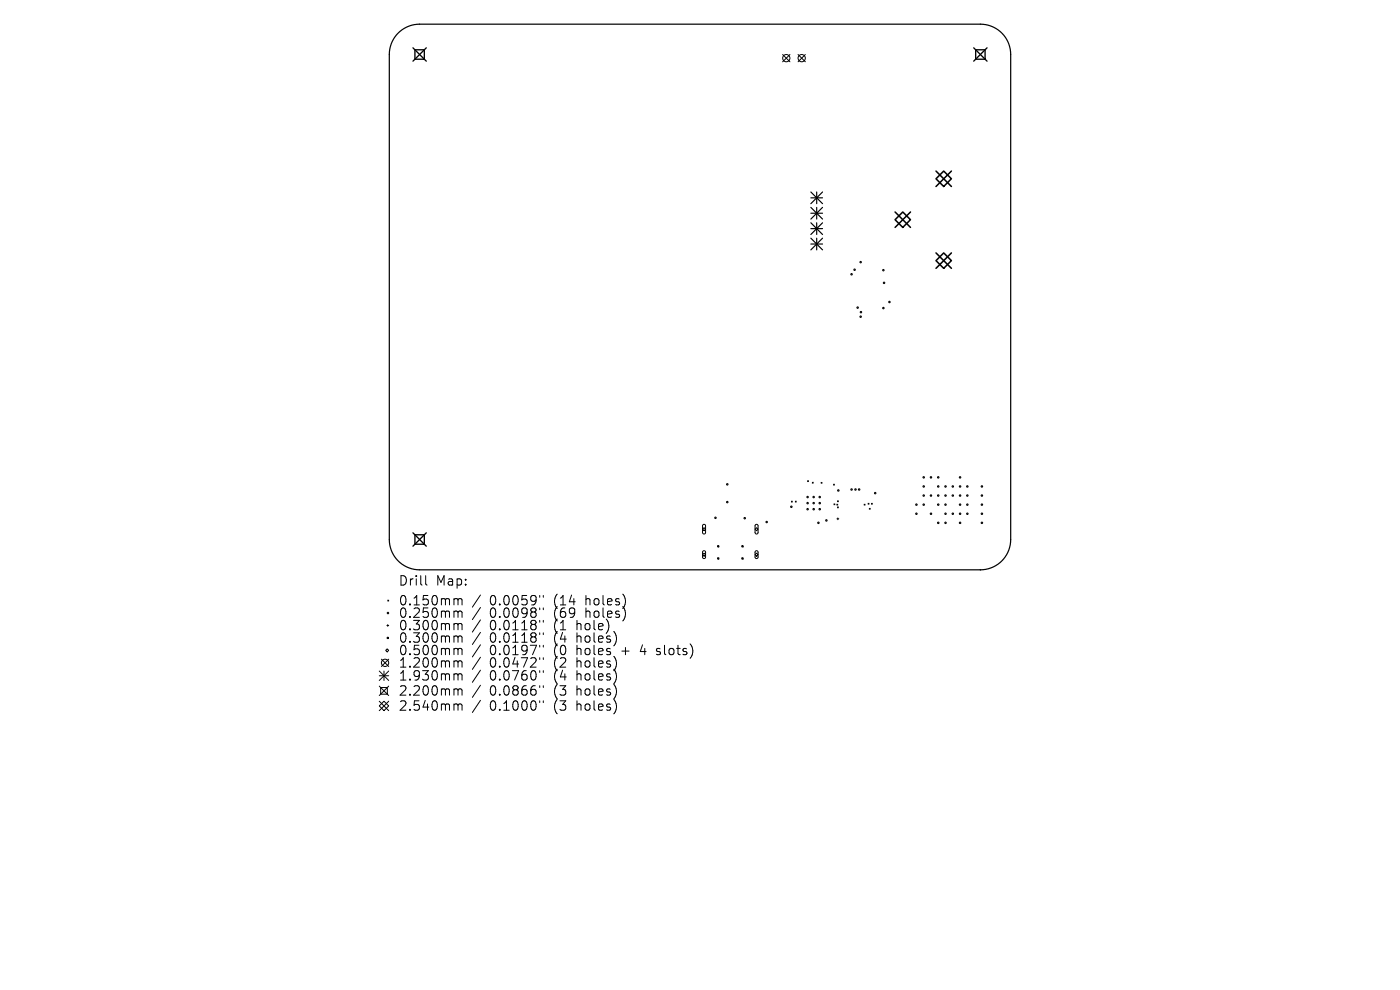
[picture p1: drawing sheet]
<svg xmlns="http://www.w3.org/2000/svg" width="297mm" height="210mm" viewBox="0 0 297 210" stroke-linecap="round" stroke-linejoin="round" font-family="sans-serif">
<defs><g id="words">
<g font-size="2.8">
<text x="84.5" y="124.5">Drill</text>
<text x="92.5" y="124.5">Map:</text>
<text x="84.5" y="128.7">0.150mm</text>
<text x="84.5" y="131.3">0.250mm</text>
<text x="103.9" y="128.7">0.0059&quot;</text>
<text x="103.9" y="131.3">0.0098&quot;</text>
<text x="117.6" y="128.7">(14</text>
<text x="117.6" y="131.3">(69</text>
<text x="124.5" y="128.7">holes)</text>
<text x="124.5" y="131.3">holes)</text>
<text x="84.5" y="134">0.300mm</text>
<text x="84.5" y="136.6">0.300mm</text>
<text x="103.9" y="134">0.0118&quot;</text>
<text x="103.9" y="136.6">0.0118&quot;</text>
<text x="117.6" y="134">(1</text>
<text x="117.6" y="136.6">(4</text>
<text x="122.6" y="134">hole)</text>
<text x="122.6" y="136.6">holes)</text>
<text x="84.5" y="139.3">0.500mm</text>
<text x="84.5" y="141.9">1.200mm</text>
<text x="103.9" y="139.3">0.0197&quot;</text>
<text x="103.9" y="141.9">0.0472&quot;</text>
<text x="117.6" y="139.3">(0</text>
<text x="117.6" y="141.9">(2</text>
<text x="122.6" y="139.3">holes</text>
<text x="122.6" y="141.9">holes)</text>
<text x="132.3" y="139.3">+</text>
<text x="136.5" y="139.3">4</text>
<text x="140.1" y="139.3">slots)</text>
<text x="84.5" y="144.6">1.930mm</text>
<text x="84.5" y="147.8">2.200mm</text>
<text x="103.9" y="144.6">0.0760&quot;</text>
<text x="103.9" y="147.8">0.0866&quot;</text>
<text x="117.6" y="144.6">(4</text>
<text x="117.6" y="147.8">(3</text>
<text x="122.6" y="144.6">holes)</text>
<text x="122.6" y="147.8">holes)</text>
<text x="84.5" y="151">2.540mm</text>
<text x="103.9" y="151">0.1000&quot;</text>
<text x="117.6" y="151">(3</text>
<text x="122.6" y="151">holes)</text>
</g>
</g></defs>
<path d="M84.5 7a6.4 6.4 0 0 1 4.5-1.9h119a6.4 6.4 0 0 1 6.4 6.5v102.8a6.4 6.4 0 0 1-6.4 6.5h-119a6.4 6.4 0 0 1-6.4-6.5v-102.8a6.4 6.4 0 0 1 1.9-4.6zM208 120.9h.1" fill="none" stroke="#000" stroke-width=".26"/>
<g fill="none" stroke="#000" stroke-width=".21">
<path d="M166 11.6l1.6 1.5M167.6 11.6l-1.6 1.5M169.3 11.6l1.5 1.5M170.8 11.6l-1.5 1.5M149 117.7l.4-.4 .3 .4-.3 .3zM149.1 111.3l.4-.1 .2 .3v1.5l-.3 .3-.4-.3zM149.1 116.9l.3-.1 .3 .3v1.1l-.3 .3-.4-.3zM149.4 111.9l.3 .4-.3 .3-.4-.3zM152.2 115.7h.3v.3h-.3zM152.2 118.3h.3v.3h-.3zM157.4 115.7h.2v.3h-.2zM157.4 118.3h.2v.3h-.2z"/>
<path d="M160.2 117.7l.3-.4 .3 .4-.3 .3zM160.3 111.3l.3-.1 .2 .3v1.5l-.2 .3-.4-.3zM160.3 116.9l.3-.1 .2 .3v1.1l-.2 .3-.4-.3zM160.5 111.9l.3 .4-.3 .3-.3-.3zM167.9 106.3l.2 .2M168.1 106.3l-.2 .2M168.7 106.3l.2 .2M168.9 106.3l-.2 .2M171.3 102l.2 .2M171.5 102l-.2 .2M172.3 102.3l.2 .2M172.5 102.3l-.2 .2"/>
<path d="M174.2 102.3l.2 .2M174.4 102.3l-.2 .2M176.8 102.7l.2 .2M176.9 106.9l.2 .2M177 102.7l-.2 .2M177.1 106.9l-.2 .2M177.5 107l.2 .1M177.6 110.1h.3M177.7 106.2l.2 .2M177.7 107.5l.2 .2M177.7 107l-.2 .1M177.7 109.9v.4"/>
<path d="M177.9 106.2l-.2 .2M177.9 107.5l-.2 .2M183.3 107l.2 .1M183.5 107l-.2 .1M184.2 106.8l.2 .2M184.4 106.8l-.2 .2M184.4 107.8l.2 .2M184.6 107.8l-.2 .2M184.9 106.8l.2 .2M185.1 106.8l-.2 .2M80.9 139.8l1.6 1.6M82.1 132.7h.4"/>
<path d="M82.1 135.2h.3v.3h-.3zM82.1 137.6l.4 .4-.4 .3-.3-.3zM82.3 127.3l.2 .2M82.3 132.5v.4M82.5 127.3l-.2 .2M82.5 139.8l-1.6 1.6M90.3 122.1v1.7l.3 .3M96.6 127h.3l.3 .3M96.6 129.6h.3l.3 .3M96.6 132.3h.3l.3 .3M96.6 134.9l.5 .1 .1 .2M96.6 137.5h.3l.3 .3"/>
<path d="M97.2 127.3l.2-.3 .5 .1 .1 1.2M97.2 127.3v1M97.2 129.9v1.1M97.2 132.6v1M97.2 135.2v1M97.2 137.8v1.1M97.2 129.9l.2-.3 .5 .1 .1 1.3M97.2 132.6l.2-.3 .5 .1 .1 1.2M97.2 135.2l.2-.3 .5 .1 .1 1.2M97.2 137.8l.2-.3 .5 .1 .1 1.3M101.9 126.2l-1.7 2.6M101.9 128.9l-1.7 2.5"/>
<path d="M101.9 131.5l-1.7 2.6M101.9 134.1l-1.7 2.6M101.9 136.8l-1.7 2.6M101.9 139.4l-1.7 2.6M114.5 126.3v.4M114.5 129v.3M114.5 131.6v.4M114.5 134.2v.4M114.5 136.9v.4M114.5 139.5v.4M115.3 126.3v.4M115.3 129v.3"/>
<path d="M115.3 131.6v.4M115.3 134.2v.4M115.3 136.9v.4M115.3 139.5v.4M139.3 138.8l.1 .1M139.4 137.6v.5M80.5 149.7l1-1 1 1-1 1zM80.5 142.3l2 2M80.5 143.3h2M80.5 145.5l2 2M80.5 148.7l2 2M80.8 145.8h1.4v1.5h-1.4z"/>
<path d="M81.5 142.3v2M82.5 142.3l-2 2M82.5 145.5l-2 2M82.5 148.7l-2 2M96.6 140.2l.5 .1 .1 .2M96.6 142.9l.5 .1 .1 .2M96.6 146.1h.3l.3 .3M96.6 149.3h.3l.3 .3M97.2 140.5v1M97.2 143.2v1.1M97.2 146.4v1.1M97.2 149.6v1.1"/>
<path d="M97.2 140.5l.2-.3 .5 .1 .1 1.2M97.2 143.2l.2-.3 .5 .1 .1 1.3M97.2 146.4l.2-.3 .5 .1 .1 1.3M97.2 149.6l.2-.3 .5 .1 .1 1.3M101.9 142.2l-1.7 2.5M101.9 145.4l-1.7 2.5M101.9 148.6l-1.7 2.5M114.5 142.3v.3M114.5 145.5v.3M114.5 148.7v.3M115.3 142.3v.3M115.3 145.5v.3"/>
<path d="M115.3 148.7v.3"/>
<circle cx="166.8" cy="12.3" r=".77"/>
<circle cx="170.1" cy="12.3" r=".77"/>
<circle cx="180.7" cy="58.2" r=".16"/>
<circle cx="181.3" cy="57.2" r=".16"/>
<circle cx="182.6" cy="55.6" r=".16"/>
<circle cx="187.4" cy="57.3" r=".16"/>
<circle cx="187.5" cy="60" r=".16"/>
<circle cx="181.9" cy="65.3" r=".16"/>
<circle cx="182.6" cy="67.2" r=".16"/>
<circle cx="182.6" cy="66.2" r=".16"/>
<circle cx="187.4" cy="65.4" r=".16"/>
<circle cx="188.7" cy="64.1" r=".16"/>
<circle cx="151.8" cy="109.8" r=".16"/>
<circle cx="154.3" cy="106.5" r=".16"/>
<circle cx="154.3" cy="102.7" r=".16"/>
<circle cx="158" cy="109.9" r=".16"/>
<circle cx="162.6" cy="110.7" r=".16"/>
<circle cx="167.9" cy="107.5" r=".16"/>
<circle cx="171.3" cy="105.4" r=".16"/>
<circle cx="171.3" cy="108" r=".16"/>
<circle cx="171.3" cy="106.7" r=".16"/>
<circle cx="172.6" cy="105.4" r=".16"/>
<circle cx="172.6" cy="108" r=".16"/>
<circle cx="172.6" cy="106.7" r=".16"/>
<circle cx="173.6" cy="110.9" r=".16"/>
<circle cx="173.9" cy="105.4" r=".16"/>
<circle cx="173.9" cy="108" r=".16"/>
<circle cx="173.9" cy="106.7" r=".16"/>
<circle cx="175.3" cy="110.4" r=".16"/>
<circle cx="177.8" cy="104" r=".16"/>
<circle cx="180.7" cy="103.8" r=".16"/>
<circle cx="181.5" cy="103.8" r=".16"/>
<circle cx="182.3" cy="103.8" r=".16"/>
<circle cx="185.7" cy="104.6" r=".16"/>
<circle cx="194.4" cy="107.1" r=".16"/>
<circle cx="194.4" cy="109" r=".16"/>
<circle cx="196" cy="107.1" r=".16"/>
<circle cx="196" cy="105.1" r=".16"/>
<circle cx="196" cy="103.2" r=".16"/>
<circle cx="196" cy="101.3" r=".16"/>
<circle cx="197.5" cy="109" r=".16"/>
<circle cx="197.5" cy="105.1" r=".16"/>
<circle cx="197.5" cy="101.3" r=".16"/>
<circle cx="199" cy="103.2" r=".16"/>
<circle cx="199" cy="107.1" r=".16"/>
<circle cx="199" cy="101.3" r=".16"/>
<circle cx="199" cy="105.1" r=".16"/>
<circle cx="199" cy="110.9" r=".16"/>
<circle cx="200.6" cy="107.1" r=".16"/>
<circle cx="200.6" cy="110.9" r=".16"/>
<circle cx="200.6" cy="105.1" r=".16"/>
<circle cx="200.6" cy="109" r=".16"/>
<circle cx="200.6" cy="103.2" r=".16"/>
<circle cx="202.1" cy="103.2" r=".16"/>
<circle cx="202.1" cy="109" r=".16"/>
<circle cx="202.1" cy="105.1" r=".16"/>
<circle cx="203.7" cy="109" r=".16"/>
<circle cx="203.7" cy="101.3" r=".16"/>
<circle cx="203.7" cy="105.1" r=".16"/>
<circle cx="203.7" cy="107.1" r=".16"/>
<circle cx="203.7" cy="103.2" r=".16"/>
<circle cx="203.7" cy="110.9" r=".16"/>
<circle cx="205.2" cy="103.2" r=".16"/>
<circle cx="205.2" cy="105.1" r=".16"/>
<circle cx="205.2" cy="107.1" r=".16"/>
<circle cx="205.2" cy="109" r=".16"/>
<circle cx="208.3" cy="107.1" r=".16"/>
<circle cx="208.3" cy="105.1" r=".16"/>
<circle cx="208.3" cy="110.9" r=".16"/>
<circle cx="208.3" cy="103.2" r=".16"/>
<circle cx="208.3" cy="109" r=".16"/>
<circle cx="82.3" cy="130" r=".16"/>
<circle cx="81.7" cy="140.6" r=".77"/>
</g>
<g fill="none" stroke="#000" stroke-width=".25">
<path d="M172 40.7l2.5 2.5M172 42h2.5M172 44l2.5 2.5M172 45.2h2.5M172 47.3l2.5 2.4M172 48.5h2.5M172 50.5l2.5 2.5M172 51.8h2.5M173.3 40.7v2.5M173.3 44v2.5M173.3 47.3v2.4M173.3 50.5v2.5"/>
<path d="M174.5 40.7l-2.5 2.5M174.5 44l-2.5 2.5M174.5 47.3l-2.5 2.4M174.5 50.5l-2.5 2.5"/>
</g>
<path d="M87.6 10.1l2.8 2.9M88 10.6h2v2h-2zM90.4 10.1l-2.8 2.9M206.6 10.1l2.8 2.9M207 10.6h2v2h-2zM209.4 10.1l-2.8 2.9M87.6 113l2.8 2.9M88 113.4h2v2h-2zM90.4 113l-2.8 2.9" fill="none" stroke="#000" stroke-width=".28"/>
<path d="M198.6 36.3l3.2 3.3M200.2 36.3l1.6 1.6-1.6 1.7-1.6-1.7zM201.8 36.3l-3.2 3.3M189.9 46.6l1.6-1.6 1.7 1.6-1.7 1.6zM189.9 45l3.3 3.2M193.2 45l-3.3 3.2M198.6 55.3l1.6-1.6 1.6 1.6-1.6 1.6zM198.6 53.7l3.2 3.2M201.8 53.7l-3.2 3.2" fill="none" stroke="#000" stroke-width=".33"/>
<use href="#words"/>
</svg>
